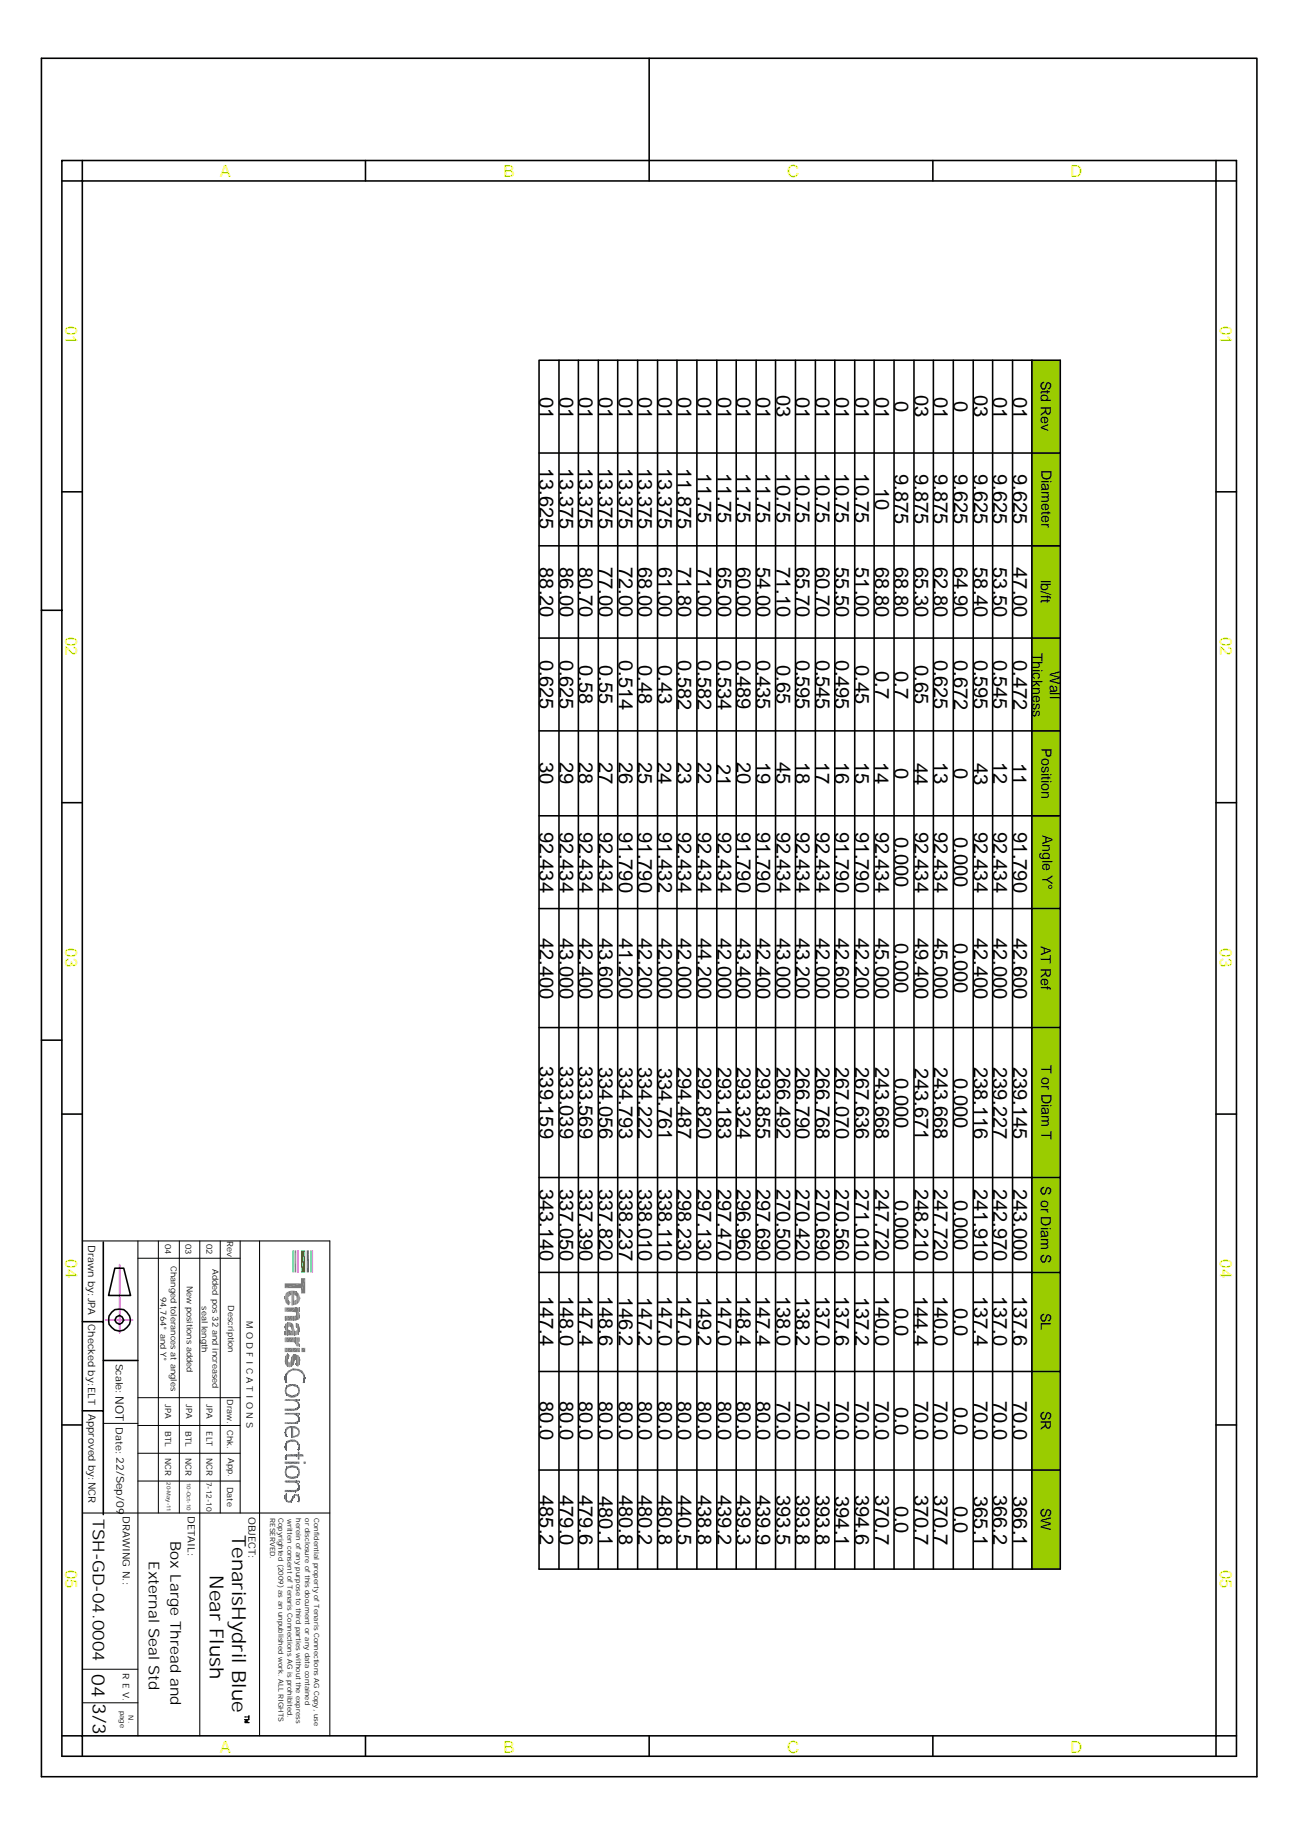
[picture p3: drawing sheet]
<svg xmlns="http://www.w3.org/2000/svg" width="210mm" height="297mm" viewBox="0 0 210 297" stroke-linecap="round" stroke-linejoin="round" font-family="sans-serif">
<defs><g id="words">
<g font-size="3.2">
<text x="87.1" y="64.1" transform="rotate(90 87.1 64.1)">01</text>
<text x="90.3" y="64.1" transform="rotate(90 90.3 64.1)">01</text>
<text x="93.5" y="64.1" transform="rotate(90 93.5 64.1)">01</text>
<text x="96.7" y="64.1" transform="rotate(90 96.7 64.1)">01</text>
<text x="99.9" y="64.1" transform="rotate(90 99.9 64.1)">01</text>
<text x="103" y="64.1" transform="rotate(90 103 64.1)">01</text>
<text x="106.3" y="64.1" transform="rotate(90 106.3 64.1)">01</text>
<text x="109.4" y="64.1" transform="rotate(90 109.4 64.1)">01</text>
<text x="112.6" y="64.1" transform="rotate(90 112.6 64.1)">01</text>
<text x="115.8" y="64.1" transform="rotate(90 115.8 64.1)">01</text>
<text x="119" y="64.1" transform="rotate(90 119 64.1)">01</text>
<text x="122.2" y="64.1" transform="rotate(90 122.2 64.1)">01</text>
<text x="125.4" y="63.9" transform="rotate(90 125.4 63.9)">03</text>
<text x="128.5" y="64.1" transform="rotate(90 128.5 64.1)">01</text>
<text x="131.7" y="64.1" transform="rotate(90 131.7 64.1)">01</text>
<text x="134.9" y="64.1" transform="rotate(90 134.9 64.1)">01</text>
<text x="138.1" y="64.1" transform="rotate(90 138.1 64.1)">01</text>
<text x="141.3" y="64.1" transform="rotate(90 141.3 64.1)">01</text>
<text x="144.4" y="64.8" transform="rotate(90 144.4 64.8)">0</text>
<text x="147.7" y="63.9" transform="rotate(90 147.7 63.9)">03</text>
<text x="150.8" y="64.1" transform="rotate(90 150.8 64.1)">01</text>
<text x="154" y="64.8" transform="rotate(90 154 64.8)">0</text>
<text x="157.2" y="63.9" transform="rotate(90 157.2 63.9)">03</text>
<text x="160.4" y="64.1" transform="rotate(90 160.4 64.1)">01</text>
<text x="163.6" y="64.1" transform="rotate(90 163.6 64.1)">01</text>
<text x="87.1" y="75.6" transform="rotate(90 87.1 75.6)">13.625</text>
<text x="90.3" y="75.6" transform="rotate(90 90.3 75.6)">13.375</text>
<text x="93.5" y="75.6" transform="rotate(90 93.5 75.6)">13.375</text>
<text x="96.7" y="75.6" transform="rotate(90 96.7 75.6)">13.375</text>
<text x="99.9" y="75.6" transform="rotate(90 99.9 75.6)">13.375</text>
<text x="103" y="75.6" transform="rotate(90 103 75.6)">13.375</text>
<text x="106.3" y="75.6" transform="rotate(90 106.3 75.6)">13.375</text>
<text x="109.4" y="75.6" transform="rotate(90 109.4 75.6)">11.875</text>
<text x="112.6" y="76.5" transform="rotate(90 112.6 76.5)">11.75</text>
<text x="115.8" y="76.5" transform="rotate(90 115.8 76.5)">11.75</text>
<text x="119" y="76.5" transform="rotate(90 119 76.5)">11.75</text>
<text x="122.2" y="76.5" transform="rotate(90 122.2 76.5)">11.75</text>
<text x="125.4" y="76.5" transform="rotate(90 125.4 76.5)">10.75</text>
<text x="128.5" y="76.5" transform="rotate(90 128.5 76.5)">10.75</text>
<text x="131.7" y="76.5" transform="rotate(90 131.7 76.5)">10.75</text>
<text x="134.9" y="76.5" transform="rotate(90 134.9 76.5)">10.75</text>
<text x="138.1" y="76.5" transform="rotate(90 138.1 76.5)">10.75</text>
<text x="144.4" y="76.6" transform="rotate(90 144.4 76.6)">9.875</text>
<text x="147.7" y="76.6" transform="rotate(90 147.7 76.6)">9.875</text>
<text x="150.8" y="76.6" transform="rotate(90 150.8 76.6)">9.875</text>
<text x="154" y="76.6" transform="rotate(90 154 76.6)">9.625</text>
<text x="157.2" y="76.6" transform="rotate(90 157.2 76.6)">9.625</text>
<text x="160.4" y="76.6" transform="rotate(90 160.4 76.6)">9.625</text>
<text x="163.6" y="76.6" transform="rotate(90 163.6 76.6)">9.625</text>
<text x="141.3" y="78.8" transform="rotate(90 141.3 78.8)">10</text>
<text x="87.1" y="91.6" transform="rotate(90 87.1 91.6)">88.20</text>
<text x="90.3" y="91.6" transform="rotate(90 90.3 91.6)">86.00</text>
<text x="93.5" y="91.6" transform="rotate(90 93.5 91.6)">80.70</text>
<text x="96.7" y="91.5" transform="rotate(90 96.7 91.5)">77.00</text>
<text x="99.9" y="91.5" transform="rotate(90 99.9 91.5)">72.00</text>
<text x="103" y="91.6" transform="rotate(90 103 91.6)">68.00</text>
<text x="106.3" y="91.6" transform="rotate(90 106.3 91.6)">61.00</text>
<text x="109.4" y="91.5" transform="rotate(90 109.4 91.5)">71.80</text>
<text x="112.6" y="91.5" transform="rotate(90 112.6 91.5)">71.00</text>
<text x="115.8" y="91.6" transform="rotate(90 115.8 91.6)">65.00</text>
<text x="119" y="91.6" transform="rotate(90 119 91.6)">60.00</text>
<text x="122.2" y="91.6" transform="rotate(90 122.2 91.6)">54.00</text>
<text x="125.4" y="91.5" transform="rotate(90 125.4 91.5)">71.10</text>
<text x="128.5" y="91.6" transform="rotate(90 128.5 91.6)">65.70</text>
<text x="131.7" y="91.6" transform="rotate(90 131.7 91.6)">60.70</text>
<text x="134.9" y="91.6" transform="rotate(90 134.9 91.6)">55.50</text>
<text x="138.1" y="91.6" transform="rotate(90 138.1 91.6)">51.00</text>
<text x="141.3" y="91.6" transform="rotate(90 141.3 91.6)">68.80</text>
<text x="144.4" y="91.6" transform="rotate(90 144.4 91.6)">68.80</text>
<text x="147.7" y="91.6" transform="rotate(90 147.7 91.6)">65.30</text>
<text x="150.8" y="91.6" transform="rotate(90 150.8 91.6)">62.80</text>
<text x="154" y="91.6" transform="rotate(90 154 91.6)">64.90</text>
<text x="157.2" y="91.6" transform="rotate(90 157.2 91.6)">58.40</text>
<text x="160.4" y="91.6" transform="rotate(90 160.4 91.6)">53.50</text>
<text x="163.6" y="91.6" transform="rotate(90 163.6 91.6)">47.00</text>
<text x="87.1" y="106.5" transform="rotate(90 87.1 106.5)">0.625</text>
<text x="90.3" y="106.5" transform="rotate(90 90.3 106.5)">0.625</text>
<text x="93.5" y="107.5" transform="rotate(90 93.5 107.5)">0.58</text>
<text x="96.7" y="107.5" transform="rotate(90 96.7 107.5)">0.55</text>
<text x="99.9" y="106.6" transform="rotate(90 99.9 106.6)">0.514</text>
<text x="103" y="107.5" transform="rotate(90 103 107.5)">0.48</text>
<text x="106.3" y="107.5" transform="rotate(90 106.3 107.5)">0.43</text>
<text x="109.4" y="106.6" transform="rotate(90 109.4 106.6)">0.582</text>
<text x="112.6" y="106.6" transform="rotate(90 112.6 106.6)">0.582</text>
<text x="115.8" y="106.6" transform="rotate(90 115.8 106.6)">0.534</text>
<text x="119" y="106.5" transform="rotate(90 119 106.5)">0.489</text>
<text x="122.2" y="106.5" transform="rotate(90 122.2 106.5)">0.435</text>
<text x="125.4" y="107.5" transform="rotate(90 125.4 107.5)">0.65</text>
<text x="128.5" y="106.5" transform="rotate(90 128.5 106.5)">0.595</text>
<text x="131.7" y="106.5" transform="rotate(90 131.7 106.5)">0.545</text>
<text x="134.9" y="106.5" transform="rotate(90 134.9 106.5)">0.495</text>
<text x="138.1" y="107.5" transform="rotate(90 138.1 107.5)">0.45</text>
<text x="147.7" y="107.5" transform="rotate(90 147.7 107.5)">0.65</text>
<text x="150.8" y="106.5" transform="rotate(90 150.8 106.5)">0.625</text>
<text x="154" y="106.6" transform="rotate(90 154 106.6)">0.672</text>
<text x="157.2" y="106.5" transform="rotate(90 157.2 106.5)">0.595</text>
<text x="160.4" y="106.5" transform="rotate(90 160.4 106.5)">0.545</text>
<text x="163.6" y="106.6" transform="rotate(90 163.6 106.6)">0.472</text>
<text x="141.3" y="108.4" transform="rotate(90 141.3 108.4)">0.7</text>
<text x="144.4" y="108.4" transform="rotate(90 144.4 108.4)">0.7</text>
<text x="87.1" y="123.1" transform="rotate(90 87.1 123.1)">30</text>
<text x="90.3" y="123.1" transform="rotate(90 90.3 123.1)">29</text>
<text x="93.5" y="123.1" transform="rotate(90 93.5 123.1)">28</text>
<text x="96.7" y="123.1" transform="rotate(90 96.7 123.1)">27</text>
<text x="99.9" y="123.1" transform="rotate(90 99.9 123.1)">26</text>
<text x="103" y="123.1" transform="rotate(90 103 123.1)">25</text>
<text x="106.2" y="123.1" transform="rotate(90 106.2 123.1)">24</text>
<text x="109.4" y="123.1" transform="rotate(90 109.4 123.1)">23</text>
<text x="112.6" y="123.1" transform="rotate(90 112.6 123.1)">22</text>
<text x="115.7" y="123.4" transform="rotate(90 115.7 123.4)">21</text>
<text x="119" y="123.1" transform="rotate(90 119 123.1)">20</text>
<text x="122.2" y="123" transform="rotate(90 122.2 123)">19</text>
<text x="125.4" y="123.1" transform="rotate(90 125.4 123.1)">45</text>
<text x="128.5" y="123" transform="rotate(90 128.5 123)">18</text>
<text x="131.7" y="123" transform="rotate(90 131.7 123)">17</text>
<text x="134.9" y="123" transform="rotate(90 134.9 123)">16</text>
<text x="138.1" y="123" transform="rotate(90 138.1 123)">15</text>
<text x="141.2" y="123" transform="rotate(90 141.2 123)">14</text>
<text x="144.4" y="124.1" transform="rotate(90 144.4 124.1)">0</text>
<text x="147.6" y="123.2" transform="rotate(90 147.6 123.2)">44</text>
<text x="150.8" y="123" transform="rotate(90 150.8 123)">13</text>
<text x="154" y="124.1" transform="rotate(90 154 124.1)">0</text>
<text x="157.2" y="123.2" transform="rotate(90 157.2 123.2)">43</text>
<text x="160.4" y="123" transform="rotate(90 160.4 123)">12</text>
<text x="163.5" y="123.2" transform="rotate(90 163.5 123.2)">11</text>
<text x="87.1" y="134.3" transform="rotate(90 87.1 134.3)">92.434</text>
<text x="90.3" y="134.3" transform="rotate(90 90.3 134.3)">92.434</text>
<text x="93.5" y="134.3" transform="rotate(90 93.5 134.3)">92.434</text>
<text x="96.7" y="134.3" transform="rotate(90 96.7 134.3)">92.434</text>
<text x="99.9" y="134.3" transform="rotate(90 99.9 134.3)">91.790</text>
<text x="103" y="134.3" transform="rotate(90 103 134.3)">91.790</text>
<text x="106.3" y="134.3" transform="rotate(90 106.3 134.3)">91.432</text>
<text x="109.4" y="134.3" transform="rotate(90 109.4 134.3)">92.434</text>
<text x="112.6" y="134.3" transform="rotate(90 112.6 134.3)">92.434</text>
<text x="115.8" y="134.3" transform="rotate(90 115.8 134.3)">92.434</text>
<text x="119" y="134.3" transform="rotate(90 119 134.3)">91.790</text>
<text x="122.2" y="134.3" transform="rotate(90 122.2 134.3)">91.790</text>
<text x="125.4" y="134.3" transform="rotate(90 125.4 134.3)">92.434</text>
<text x="128.5" y="134.3" transform="rotate(90 128.5 134.3)">92.434</text>
<text x="131.7" y="134.3" transform="rotate(90 131.7 134.3)">92.434</text>
<text x="134.9" y="134.3" transform="rotate(90 134.9 134.3)">91.790</text>
<text x="138.1" y="134.3" transform="rotate(90 138.1 134.3)">91.790</text>
<text x="141.3" y="134.3" transform="rotate(90 141.3 134.3)">92.434</text>
<text x="144.4" y="135.2" transform="rotate(90 144.4 135.2)">0.000</text>
<text x="147.7" y="134.3" transform="rotate(90 147.7 134.3)">92.434</text>
<text x="150.8" y="134.3" transform="rotate(90 150.8 134.3)">92.434</text>
<text x="154" y="135.2" transform="rotate(90 154 135.2)">0.000</text>
<text x="157.2" y="134.3" transform="rotate(90 157.2 134.3)">92.434</text>
<text x="160.4" y="134.3" transform="rotate(90 160.4 134.3)">92.434</text>
<text x="163.6" y="134.3" transform="rotate(90 163.6 134.3)">91.790</text>
<text x="87.1" y="151.5" transform="rotate(90 87.1 151.5)">42.400</text>
<text x="90.3" y="151.5" transform="rotate(90 90.3 151.5)">43.000</text>
<text x="93.5" y="151.5" transform="rotate(90 93.5 151.5)">42.400</text>
<text x="96.7" y="151.5" transform="rotate(90 96.7 151.5)">43.600</text>
<text x="99.9" y="151.5" transform="rotate(90 99.9 151.5)">41.200</text>
<text x="103" y="151.5" transform="rotate(90 103 151.5)">42.200</text>
<text x="106.3" y="151.5" transform="rotate(90 106.3 151.5)">42.000</text>
<text x="109.4" y="151.5" transform="rotate(90 109.4 151.5)">42.000</text>
<text x="112.6" y="151.5" transform="rotate(90 112.6 151.5)">44.200</text>
<text x="115.8" y="151.5" transform="rotate(90 115.8 151.5)">42.000</text>
<text x="119" y="151.5" transform="rotate(90 119 151.5)">43.400</text>
<text x="122.2" y="151.5" transform="rotate(90 122.2 151.5)">42.400</text>
<text x="125.4" y="151.5" transform="rotate(90 125.4 151.5)">43.000</text>
<text x="128.5" y="151.5" transform="rotate(90 128.5 151.5)">43.200</text>
<text x="131.7" y="151.5" transform="rotate(90 131.7 151.5)">42.000</text>
<text x="134.9" y="151.5" transform="rotate(90 134.9 151.5)">42.600</text>
<text x="138.1" y="151.5" transform="rotate(90 138.1 151.5)">42.200</text>
<text x="141.3" y="151.5" transform="rotate(90 141.3 151.5)">45.000</text>
<text x="144.4" y="152.3" transform="rotate(90 144.4 152.3)">0.000</text>
<text x="147.7" y="151.5" transform="rotate(90 147.7 151.5)">49.400</text>
<text x="150.8" y="151.5" transform="rotate(90 150.8 151.5)">45.000</text>
<text x="154" y="152.3" transform="rotate(90 154 152.3)">0.000</text>
<text x="157.2" y="151.5" transform="rotate(90 157.2 151.5)">42.400</text>
<text x="160.4" y="151.5" transform="rotate(90 160.4 151.5)">42.000</text>
<text x="163.6" y="151.5" transform="rotate(90 163.6 151.5)">42.600</text>
<text x="87.1" y="172.2" transform="rotate(90 87.1 172.2)">339.159</text>
<text x="90.3" y="172.2" transform="rotate(90 90.3 172.2)">333.039</text>
<text x="93.5" y="172.2" transform="rotate(90 93.5 172.2)">333.569</text>
<text x="96.7" y="172.3" transform="rotate(90 96.7 172.3)">334.056</text>
<text x="99.9" y="172.3" transform="rotate(90 99.9 172.3)">334.793</text>
<text x="103" y="172.3" transform="rotate(90 103 172.3)">334.222</text>
<text x="106.3" y="172.5" transform="rotate(90 106.3 172.5)">334.761</text>
<text x="109.4" y="172.3" transform="rotate(90 109.4 172.3)">294.487</text>
<text x="112.6" y="172.3" transform="rotate(90 112.6 172.3)">292.820</text>
<text x="115.8" y="172.3" transform="rotate(90 115.8 172.3)">293.183</text>
<text x="119" y="172.3" transform="rotate(90 119 172.3)">293.324</text>
<text x="122.2" y="172.3" transform="rotate(90 122.2 172.3)">293.855</text>
<text x="125.4" y="172.3" transform="rotate(90 125.4 172.3)">266.492</text>
<text x="128.5" y="172.3" transform="rotate(90 128.5 172.3)">266.790</text>
<text x="131.7" y="172.3" transform="rotate(90 131.7 172.3)">266.768</text>
<text x="134.9" y="172.3" transform="rotate(90 134.9 172.3)">267.070</text>
<text x="138.1" y="172.3" transform="rotate(90 138.1 172.3)">267.636</text>
<text x="141.3" y="172.3" transform="rotate(90 141.3 172.3)">243.668</text>
<text x="147.7" y="172.5" transform="rotate(90 147.7 172.5)">243.671</text>
<text x="150.8" y="172.3" transform="rotate(90 150.8 172.3)">243.668</text>
<text x="157.2" y="172.3" transform="rotate(90 157.2 172.3)">238.116</text>
<text x="160.4" y="172.3" transform="rotate(90 160.4 172.3)">239.227</text>
<text x="163.6" y="172.3" transform="rotate(90 163.6 172.3)">239.145</text>
<text x="144.4" y="174.1" transform="rotate(90 144.4 174.1)">0.000</text>
<text x="154" y="174.1" transform="rotate(90 154 174.1)">0.000</text>
<text x="87.1" y="192" transform="rotate(90 87.1 192)">343.140</text>
<text x="90.3" y="192" transform="rotate(90 90.3 192)">337.050</text>
<text x="93.5" y="192" transform="rotate(90 93.5 192)">337.390</text>
<text x="96.7" y="192" transform="rotate(90 96.7 192)">337.820</text>
<text x="99.9" y="192" transform="rotate(90 99.9 192)">338.237</text>
<text x="103" y="192" transform="rotate(90 103 192)">338.010</text>
<text x="106.3" y="192" transform="rotate(90 106.3 192)">338.110</text>
<text x="109.4" y="192" transform="rotate(90 109.4 192)">298.230</text>
<text x="112.6" y="192" transform="rotate(90 112.6 192)">297.130</text>
<text x="115.8" y="192" transform="rotate(90 115.8 192)">297.470</text>
<text x="119" y="192" transform="rotate(90 119 192)">296.960</text>
<text x="122.2" y="192" transform="rotate(90 122.2 192)">297.690</text>
<text x="125.4" y="192" transform="rotate(90 125.4 192)">270.500</text>
<text x="128.5" y="192" transform="rotate(90 128.5 192)">270.420</text>
<text x="131.7" y="192" transform="rotate(90 131.7 192)">270.690</text>
<text x="134.9" y="192" transform="rotate(90 134.9 192)">270.560</text>
<text x="138.1" y="192" transform="rotate(90 138.1 192)">271.010</text>
<text x="141.3" y="192" transform="rotate(90 141.3 192)">247.720</text>
<text x="144.4" y="193.8" transform="rotate(90 144.4 193.8)">0.000</text>
<text x="147.7" y="192" transform="rotate(90 147.7 192)">248.210</text>
<text x="150.8" y="192" transform="rotate(90 150.8 192)">247.720</text>
<text x="154" y="193.8" transform="rotate(90 154 193.8)">0.000</text>
<text x="157.2" y="192" transform="rotate(90 157.2 192)">241.910</text>
<text x="160.4" y="192" transform="rotate(90 160.4 192)">242.970</text>
<text x="163.6" y="192" transform="rotate(90 163.6 192)">243.000</text>
<text x="87.1" y="209.3" transform="rotate(90 87.1 209.3)">147.4</text>
<text x="90.3" y="209.3" transform="rotate(90 90.3 209.3)">148.0</text>
<text x="93.5" y="209.3" transform="rotate(90 93.5 209.3)">147.4</text>
<text x="96.7" y="209.3" transform="rotate(90 96.7 209.3)">148.6</text>
<text x="99.9" y="209.4" transform="rotate(90 99.9 209.4)">146.2</text>
<text x="103" y="209.4" transform="rotate(90 103 209.4)">147.2</text>
<text x="106.3" y="209.3" transform="rotate(90 106.3 209.3)">147.0</text>
<text x="109.4" y="209.3" transform="rotate(90 109.4 209.3)">147.0</text>
<text x="112.6" y="209.4" transform="rotate(90 112.6 209.4)">149.2</text>
<text x="115.8" y="209.3" transform="rotate(90 115.8 209.3)">147.0</text>
<text x="119" y="209.3" transform="rotate(90 119 209.3)">148.4</text>
<text x="122.1" y="209.3" transform="rotate(90 122.1 209.3)">147.4</text>
<text x="125.4" y="209.3" transform="rotate(90 125.4 209.3)">138.0</text>
<text x="128.5" y="209.4" transform="rotate(90 128.5 209.4)">138.2</text>
<text x="131.7" y="209.3" transform="rotate(90 131.7 209.3)">137.0</text>
<text x="134.9" y="209.3" transform="rotate(90 134.9 209.3)">137.6</text>
<text x="138.1" y="209.4" transform="rotate(90 138.1 209.4)">137.2</text>
<text x="141.3" y="209.3" transform="rotate(90 141.3 209.3)">140.0</text>
<text x="147.6" y="209.3" transform="rotate(90 147.6 209.3)">144.4</text>
<text x="150.8" y="209.3" transform="rotate(90 150.8 209.3)">140.0</text>
<text x="157.2" y="209.3" transform="rotate(90 157.2 209.3)">137.4</text>
<text x="160.4" y="209.3" transform="rotate(90 160.4 209.3)">137.0</text>
<text x="163.6" y="209.3" transform="rotate(90 163.6 209.3)">137.6</text>
<text x="144.4" y="211.3" transform="rotate(90 144.4 211.3)">0.0</text>
<text x="154" y="211.3" transform="rotate(90 154 211.3)">0.0</text>
<text x="87.1" y="226.3" transform="rotate(90 87.1 226.3)">80.0</text>
<text x="90.3" y="226.3" transform="rotate(90 90.3 226.3)">80.0</text>
<text x="93.5" y="226.3" transform="rotate(90 93.5 226.3)">80.0</text>
<text x="96.7" y="226.3" transform="rotate(90 96.7 226.3)">80.0</text>
<text x="99.9" y="226.3" transform="rotate(90 99.9 226.3)">80.0</text>
<text x="103" y="226.3" transform="rotate(90 103 226.3)">80.0</text>
<text x="106.3" y="226.3" transform="rotate(90 106.3 226.3)">80.0</text>
<text x="109.4" y="226.3" transform="rotate(90 109.4 226.3)">80.0</text>
<text x="112.6" y="226.3" transform="rotate(90 112.6 226.3)">80.0</text>
<text x="115.8" y="226.3" transform="rotate(90 115.8 226.3)">80.0</text>
<text x="119" y="226.3" transform="rotate(90 119 226.3)">80.0</text>
<text x="122.2" y="226.3" transform="rotate(90 122.2 226.3)">80.0</text>
<text x="125.4" y="226.3" transform="rotate(90 125.4 226.3)">70.0</text>
<text x="128.5" y="226.3" transform="rotate(90 128.5 226.3)">70.0</text>
<text x="131.7" y="226.3" transform="rotate(90 131.7 226.3)">70.0</text>
<text x="134.9" y="226.3" transform="rotate(90 134.9 226.3)">70.0</text>
<text x="138.1" y="226.3" transform="rotate(90 138.1 226.3)">70.0</text>
<text x="141.3" y="226.3" transform="rotate(90 141.3 226.3)">70.0</text>
<text x="144.4" y="227.3" transform="rotate(90 144.4 227.3)">0.0</text>
<text x="147.7" y="226.3" transform="rotate(90 147.7 226.3)">70.0</text>
<text x="150.8" y="226.3" transform="rotate(90 150.8 226.3)">70.0</text>
<text x="154" y="227.3" transform="rotate(90 154 227.3)">0.0</text>
<text x="157.2" y="226.3" transform="rotate(90 157.2 226.3)">70.0</text>
<text x="160.4" y="226.3" transform="rotate(90 160.4 226.3)">70.0</text>
<text x="163.6" y="226.3" transform="rotate(90 163.6 226.3)">70.0</text>
<text x="87.1" y="241.5" transform="rotate(90 87.1 241.5)">485.2</text>
<text x="90.3" y="241.5" transform="rotate(90 90.3 241.5)">479.0</text>
<text x="93.5" y="241.4" transform="rotate(90 93.5 241.4)">479.6</text>
<text x="96.7" y="241.7" transform="rotate(90 96.7 241.7)">480.1</text>
<text x="99.9" y="241.4" transform="rotate(90 99.9 241.4)">480.8</text>
<text x="103" y="241.5" transform="rotate(90 103 241.5)">480.2</text>
<text x="106.3" y="241.4" transform="rotate(90 106.3 241.4)">480.8</text>
<text x="109.4" y="241.4" transform="rotate(90 109.4 241.4)">440.5</text>
<text x="112.6" y="241.4" transform="rotate(90 112.6 241.4)">438.8</text>
<text x="115.8" y="241.5" transform="rotate(90 115.8 241.5)">439.2</text>
<text x="119" y="241.4" transform="rotate(90 119 241.4)">439.3</text>
<text x="122.2" y="241.4" transform="rotate(90 122.2 241.4)">439.9</text>
<text x="125.4" y="241.4" transform="rotate(90 125.4 241.4)">393.5</text>
<text x="128.5" y="241.4" transform="rotate(90 128.5 241.4)">393.8</text>
<text x="131.7" y="241.4" transform="rotate(90 131.7 241.4)">393.8</text>
<text x="134.9" y="241.7" transform="rotate(90 134.9 241.7)">394.1</text>
<text x="138.1" y="241.4" transform="rotate(90 138.1 241.4)">394.6</text>
<text x="141.3" y="241.4" transform="rotate(90 141.3 241.4)">370.7</text>
<text x="144.4" y="243.2" transform="rotate(90 144.4 243.2)">0.0</text>
<text x="147.7" y="241.4" transform="rotate(90 147.7 241.4)">370.7</text>
<text x="150.8" y="241.4" transform="rotate(90 150.8 241.4)">370.7</text>
<text x="154" y="243.2" transform="rotate(90 154 243.2)">0.0</text>
<text x="157.2" y="241.7" transform="rotate(90 157.2 241.7)">365.1</text>
<text x="160.4" y="241.4" transform="rotate(90 160.4 241.4)">366.2</text>
<text x="163.6" y="241.7" transform="rotate(90 163.6 241.7)">366.1</text>
</g>
<g font-size="3.1">
<text x="37.5" y="247.9" transform="rotate(90 37.5 247.9)">TenarisHydril Blue</text>
<text x="33.9" y="254.4" transform="rotate(90 33.9 254.4)">Near Flush</text>
</g>
<g font-size="3">
<text x="14.8" y="270.4" transform="rotate(90 14.8 270.4)">04</text>
<text x="15" y="275.1" transform="rotate(90 15 275.1)">3/3</text>
</g>
<g font-size="2.7" fill="#ff0">
<text x="35.5" y="28.5">A</text>
<text x="81.3" y="28.5">B</text>
<text x="127.1" y="28.5">C</text>
<text x="172.8" y="28.5">D</text>
<text x="10.6" y="52.7" transform="rotate(90 10.6 52.7)">01</text>
<text x="197" y="52.7" transform="rotate(90 197 52.7)">01</text>
<text x="10.6" y="102.9" transform="rotate(90 10.6 102.9)">02</text>
<text x="197" y="102.9" transform="rotate(90 197 102.9)">02</text>
<text x="10.6" y="153.2" transform="rotate(90 10.6 153.2)">03</text>
<text x="197" y="153.2" transform="rotate(90 197 153.2)">03</text>
<text x="10.6" y="203.4" transform="rotate(90 10.6 203.4)">04</text>
<text x="197" y="203.4" transform="rotate(90 197 203.4)">04</text>
<text x="10.6" y="253.6" transform="rotate(90 10.6 253.6)">05</text>
<text x="197" y="253.6" transform="rotate(90 197 253.6)">05</text>
<text x="35.5" y="283.1">A</text>
<text x="81.3" y="283.1">B</text>
<text x="127.1" y="283.1">C</text>
<text x="172.8" y="283.1">D</text>
</g>
<text font-size="2.7" x="15" y="245.3" transform="rotate(90 15 245.3)">TSH-GD-04.0004</text>
<g font-size="2.4">
<text x="27.5" y="248.9" transform="rotate(90 27.5 248.9)">Box Large Thread and</text>
<text x="24" y="252.2" transform="rotate(90 24 252.2)">External Seal Std</text>
</g>
<g font-size="2.3">
<text x="168.1" y="61.5" transform="rotate(90 168.1 61.5)">Std Rev</text>
<text x="168.1" y="75.9" transform="rotate(90 168.1 75.9)">Diameter</text>
<text x="168.1" y="93.7" transform="rotate(90 168.1 93.7)">lb/ft</text>
<text x="166.7" y="105.4" transform="rotate(90 166.7 105.4)">Thickness</text>
<text x="169.5" y="108.4" transform="rotate(90 169.5 108.4)">Wall</text>
<text x="168.1" y="120.8" transform="rotate(90 168.1 120.8)">Position</text>
<text x="168.3" y="134.8" transform="rotate(90 168.3 134.8)">Angle Y°</text>
<text x="168.1" y="152.8" transform="rotate(90 168.1 152.8)">AT Ref</text>
<text x="168.1" y="172" transform="rotate(90 168.1 172)">T or Diam T</text>
<text x="168.1" y="191.6" transform="rotate(90 168.1 191.6)">S or Diam S</text>
<text x="168.1" y="212" transform="rotate(90 168.1 212)">SL</text>
<text x="168.1" y="227.9" transform="rotate(90 168.1 227.9)">SR</text>
<text x="168.1" y="243.5" transform="rotate(90 168.1 243.5)">SW</text>
</g>
<text font-size="1.9" x="18.6" y="225.5" transform="rotate(90 18.6 225.5)">NOT</text>
<g font-size="1.6">
<text x="14.2" y="201.1" transform="rotate(90 14.2 201.1)">Drawn by:JPA</text>
<text x="14.2" y="213.9" transform="rotate(90 14.2 213.9)">Checked by:ELT</text>
<text x="18.7" y="220.2" transform="rotate(90 18.7 220.2)">Scale:</text>
<text x="14.3" y="228.4" transform="rotate(90 14.3 228.4)">Approved by:NCR</text>
<text x="18.7" y="230.5" transform="rotate(90 18.7 230.5)">Date: 22/Sep/09</text>
<text x="19.8" y="244.9" transform="rotate(90 19.8 244.9)">DRAWING N.:</text>
<text x="30.3" y="244.9" transform="rotate(90 30.3 244.9)">DETAIL:</text>
<text x="40.1" y="245" transform="rotate(90 40.1 245)">OBJECT:</text>
</g>
<g font-size="1.5">
<text x="39.8" y="213.4" transform="rotate(90 39.8 213.4)">M O D F I C A T I O N S</text>
<text x="19.8" y="270.3" transform="rotate(90 19.8 270.3)">R E V.</text>
</g>
<g font-size="1.4">
<text x="26.7" y="200.9" transform="rotate(90 26.7 200.9)">04</text>
<text x="30" y="200.9" transform="rotate(90 30 200.9)">03</text>
<text x="33.4" y="200.9" transform="rotate(90 33.4 200.9)">02</text>
<text x="36.7" y="200.5" transform="rotate(90 36.7 200.5)">Rev</text>
<text x="25.9" y="209.4" transform="rotate(90 25.9 209.4)">94,764° and Y°</text>
<text x="27.6" y="204.5" transform="rotate(90 27.6 204.5)">Changed tolerances at angles</text>
<text x="30.1" y="207.6" transform="rotate(90 30.1 207.6)">New positions added</text>
<text x="34.3" y="205" transform="rotate(90 34.3 205)">Added pos 32 and increased</text>
<text x="32.6" y="211" transform="rotate(90 32.6 211)">seal length</text>
<text x="36.8" y="210.8" transform="rotate(90 36.8 210.8)">Description</text>
<text x="26.7" y="226.8" transform="rotate(90 26.7 226.8)">JPA</text>
<text x="30.1" y="226.8" transform="rotate(90 30.1 226.8)">JPA</text>
<text x="33.4" y="226.8" transform="rotate(90 33.4 226.8)">JPA</text>
<text x="36.7" y="226" transform="rotate(90 36.7 226)">Draw.</text>
<text x="26.7" y="231.2" transform="rotate(90 26.7 231.2)">BTL</text>
<text x="30" y="231.2" transform="rotate(90 30 231.2)">BTL</text>
<text x="33.4" y="231.2" transform="rotate(90 33.4 231.2)">ELT</text>
<text x="36.7" y="231" transform="rotate(90 36.7 231)">Chk.</text>
<text x="26.7" y="235.5" transform="rotate(90 26.7 235.5)">NCR</text>
<text x="30" y="235.5" transform="rotate(90 30 235.5)">NCR</text>
<text x="33.4" y="235.5" transform="rotate(90 33.4 235.5)">NCR</text>
<text x="36.8" y="235.5" transform="rotate(90 36.8 235.5)">App.</text>
<text x="36.7" y="240.1" transform="rotate(90 36.7 240.1)">Date</text>
</g>
<text font-size="1.2" x="33.4" y="239.3" transform="rotate(90 33.4 239.3)">7-12-10</text>
<g font-size="1.1">
<text x="43.6" y="245.2" transform="rotate(90 43.6 245.2)">RESERVED.</text>
<text x="45" y="245.2" transform="rotate(90 45 245.2)">Copyrighted (2009) as an unpublished work. ALL RIGHTS</text>
<text x="46.4" y="245.3" transform="rotate(90 46.4 245.3)">written consent of Tenaris Connections AG is prohibited.</text>
<text x="47.8" y="245.2" transform="rotate(90 47.8 245.2)">herein of any purpose to third parties without the express</text>
<text x="49.3" y="245.2" transform="rotate(90 49.3 245.2)">or disclosure of this document or any data contained</text>
<text x="50.7" y="245.2" transform="rotate(90 50.7 245.2)">Confidential property of Tenaris Connections AG Copy, use</text>
<text x="19.4" y="276.3" transform="rotate(90 19.4 276.3)">page</text>
<text x="20.7" y="277" transform="rotate(90 20.7 277)">N.</text>
</g>
<g font-size=".9">
<text x="26.9" y="239.4" transform="rotate(90 26.9 239.4)">20-May-11</text>
<text x="30.1" y="239.5" transform="rotate(90 30.1 239.5)">10-Oct-10</text>
</g>
</g></defs>
<g fill="none" stroke="#000" stroke-width=".25">
<path d="M6.7 9.4h196.2v277.5h-196.2zM104.8 9.4v19.8M10 25.9h189.6v257.7h-189.6zM13.3 25.9v3.3h-3.3M13.3 29.2h183v251.1h-183zM59 25.9v3.3M150.6 25.9v3.3M196.3 25.9v3.3h3.3M87 58.2h79.6v195.2h-79.6zM90.3 58.2v195.2M93.4 58.2v195.2M96.6 58.2v195.2"/>
<path d="M99.7 58.2v195.2M103 58.2v195.2M106.2 58.2v195.2M109.3 58.2v195.2M112.5 58.2v195.2M115.7 58.2v195.2M118.9 58.2v195.2M122.1 58.2v195.2M125.2 58.2v195.2M128.4 58.2v195.2M131.7 58.2v195.2M134.8 58.2v195.2"/>
<path d="M138 58.2v195.2M141.1 58.2v195.2M144.4 58.2v195.2M147.6 58.2v195.2M150.7 58.2v195.2M153.9 58.2v195.2M157.1 58.2v195.2M160.3 58.2v195.2M163.5 58.2v195.2M10 79.4h3.3M87 73.2h79.6M196.3 79.4h3.3"/>
<path d="M6.7 98.6h3.3M87 88.2h79.6M87 103.1h79.6M87 118h79.6M10 129.6h3.3M87 131.8h79.6M196.3 129.6h3.3M87 146.7h79.6M6.7 168h3.3M10 179.9h3.3M87 166h79.6M196.3 179.9h3.3"/>
<path d="M87 190.2h79.6M87 205.5h79.6M10 230.1h3.3M87 221.5h79.6M87 237.4h79.6M196.3 230.1h3.3M10 280.3h3.3v3.3M59 280.3v3.3M104.8 280.3v3.3M150.6 280.3v3.3M199.6 280.3h-3.3v3.3"/>
</g>
<g fill="#9acc00">
<path d="M166.6 58.2h4.6v15z"/>
<path d="M166.6 58.2l4.6 15h-4.6z"/>
<path d="M166.6 73.2h4.6v15z"/>
<path d="M166.6 73.2l4.6 15h-4.6z"/>
<path d="M166.6 88.2h4.6v14.9z"/>
<path d="M166.6 88.2l4.6 14.9h-4.6z"/>
<path d="M166.6 103.1h4.6v14.9z"/>
<path d="M166.6 103.1l4.6 14.9h-4.6z"/>
<path d="M166.6 118h4.6v13.8z"/>
<path d="M166.6 118l4.6 13.8h-4.6z"/>
<path d="M166.6 131.8h4.6v14.9z"/>
<path d="M166.6 131.8l4.6 14.9h-4.6z"/>
<path d="M166.6 146.7h4.6v19.3z"/>
<path d="M166.6 146.7l4.6 19.3h-4.6z"/>
<path d="M166.6 166h4.6v24.2z"/>
<path d="M166.6 166l4.6 24.2h-4.6z"/>
<path d="M166.6 190.2h4.6v15.3z"/>
<path d="M166.6 190.2l4.6 15.3h-4.6z"/>
<path d="M166.6 205.5h4.6v16z"/>
<path d="M166.6 205.5l4.6 16h-4.6z"/>
<path d="M166.6 221.5h4.6v15.9z"/>
<path d="M166.6 221.5l4.6 15.9h-4.6z"/>
<path d="M166.6 237.4h4.6v16z"/>
<path d="M166.6 237.4l4.6 16h-4.6z"/>
</g>
<path d="M166.6 58.2h4.6v195.2h-4.6zM166.6 73.2h4.6M166.6 88.2h4.6M166.6 103.1h4.6M166.6 118h4.6M166.6 131.8h4.6M166.6 146.7h4.6M166.6 166h4.6M166.6 190.2h4.6M166.6 205.5h4.6M166.6 221.5h4.6M166.6 237.4h4.6" fill="none" stroke="#000" stroke-width=".25"/>
<g fill="#0037dd">
<path d="M48.9 234.9l.1 .3h-.1z"/>
<path d="M48.3 234.9h.6l-.6 .3z"/>
<path d="M48.3 235.2l.6-.3v.3z"/>
<path d="M48.1 234.5h.2l-.2 1.2z"/>
<path d="M48.3 234.5v1.2h-.2z"/>
<path d="M47.9 234.9h.2l-.2 .3z"/>
<path d="M48.1 234.9v.3h-.2z"/>
<path d="M47.9 234.9v.3z"/>
<path d="M47.4 234.9h.5l-.5 .3z"/>
<path d="M47.4 235.2l.5-.3v.3z"/>
<path d="M47.3 234.9h.1l-.1 .3z"/>
<path d="M47.4 234.9v.3h-.1z"/>
<path d="M47 234.9h.3l-.3 .3z"/>
<path d="M47 235.2l.3-.3v.3z"/>
<path d="M46.8 234.9h.2l-.2 .3z"/>
<path d="M47 234.9v.3h-.2z"/>
<path d="M46.7 234.9h.1l-.1 .3z"/>
<path d="M46.8 234.9v.3h-.1z"/>
<path d="M46.6 234.9h.1l-.1 .3z"/>
<path d="M46.7 234.9v.3h-.1z"/>
<path d="M46.3 235l.3-.1-.3 .3z"/>
<path d="M46.6 234.9v.3h-.3z"/>
<path d="M46.2 235.5v.2z"/>
<path d="M46.2 235h.1l-.1 .4z"/>
<path d="M46.3 235l-.1 .4z"/>
<path d="M46.2 235v.5z"/>
<path d="M46.2 235v.7z"/>
<path d="M46.2 235l-.1 .8v-.7z"/>
<path d="M46.2 235v.7l-.1 .1z"/>
<path d="M46.1 235.1v.7l-.1-.4z"/>
<path d="M46.1 235.1v.7z"/>
</g>
<path d="M13.3 200.4h40v79.9M22.3 200.4v79.9M38.8 200.4v44M41.9 200.4v79.9" fill="none" stroke="#000" stroke-width=".17"/>
<path d="M22.3 203.2h16.5M25.6 200.4v44M29 200.4v44M32.3 200.4v44M35.6 200.4v44M22.3 230.2h16.5M22.3 225.7h16.5" fill="none" stroke="#000" stroke-width=".16"/>
<g fill="#767676">
<path d="M48.4 212.2v.7z"/>
<path d="M48.4 211.2v.7z"/>
<path d="M48.3 212.1l.1 .1-.1 .8z"/>
<path d="M48.4 212.2l-.1 .8z"/>
<path d="M48.3 211.2h.1l-.1 .7z"/>
<path d="M48.4 211.2v.7h-.1z"/>
<path d="M48.3 211.9v.2v1z"/>
<path d="M48.3 212.1v1z"/>
<path d="M48.3 211.2v.7z"/>
<path d="M48.2 211.9h.1l-.1 1.2z"/>
<path d="M48.3 211.9v1.2h-.1z"/>
<path d="M48.2 211.2h.1l-.1 .7z"/>
<path d="M48.3 211.2v.7h-.1z"/>
</g>
<path d="M48 211.2v2" fill="none" stroke="#767676" stroke-width=".25"/>
<g fill="#767676">
<path d="M47.9 212.3v.9z"/>
<path d="M47.9 211.2v1.1z"/>
<path d="M47.9 212.3l-.1 1z"/>
<path d="M47.8 211.2h.1l-.1 .7z"/>
<path d="M47.9 211.2v1.1l-.1-.4z"/>
<path d="M47.8 211.2v.7z"/>
<path d="M47.6 212.5l.2-.1-.2 .9z"/>
<path d="M47.8 212.4v.9h-.2z"/>
<path d="M47.4 212.5h.2l-.2 .8z"/>
<path d="M47.6 212.5v.8h-.2z"/>
<path d="M47.4 212.5v.8z"/>
<path d="M47.2 212.5h.2l-.2 .8z"/>
<path d="M47.4 212.5v.8h-.2z"/>
<path d="M47 211.2h.8l-.8 .7z"/>
<path d="M47 211.9l.8-.7v.7z"/>
<path d="M46.8 212.5h.4l-.4 .8z"/>
<path d="M47.2 212.5v.8h-.4z"/>
<path d="M46.4 212.5h.4l-.4 .8z"/>
<path d="M46.8 212.5v.8h-.4z"/>
<path d="M46.3 212.5h.1l-.1 .8z"/>
<path d="M46.4 212.5v.8h-.1z"/>
<path d="M46.2 211.2h.8l-.8 .7z"/>
<path d="M46.2 211.9l.8-.7v.7z"/>
<path d="M46.1 211.2h.1l-.1 .7z"/>
<path d="M46.2 211.2v.7h-.1z"/>
<path d="M46.1 211.2v.7z"/>
<path d="M46.1 212.5h.2l-.2 .8z"/>
<path d="M46.3 212.5v.8h-.2z"/>
<path d="M46.1 212.5v.8z"/>
<path d="M46 212.6l.1-.1-.1 .7z"/>
<path d="M46.1 212.5v.8l-.1-.1z"/>
<path d="M46 211.2h.1l-.1 .7z"/>
<path d="M46.1 211.2v.7h-.1z"/>
</g>
<g fill="#00b85c">
<path d="M48.6 201.9h.7l-.7 3.6z"/>
<path d="M49.3 201.9v3.6h-.7z"/>
</g>
<g fill="#767676">
<path d="M48.6 206.4h.7l-.7 2.5z"/>
<path d="M49.3 206.4v2.5h-.7z"/>
<path d="M46 207.3h2.6l-2.6 .7z"/>
<path d="M46 208l2.6-.7v.7z"/>
</g>
<path d="M48.1 201.9v3.6" fill="none" stroke="#dd00a5" stroke-width=".34"/>
<path d="M47.3 201.9v3.6" fill="none" stroke="#00b85c" stroke-width=".17"/>
<path d="M47.7 201.9v3.6" fill="none" stroke="#0037dd" stroke-width=".17"/>
<g fill="#767676">
<path d="M48.3 209.3l.2 .3-.2 .6z"/>
<path d="M48.3 209v.3v1z"/>
<path d="M48.3 209.3v1z"/>
<path d="M48.2 208.9l.1 .1-.1 1.4z"/>
<path d="M48.3 209l-.1 1.4z"/>
</g>
<path d="M48 208.6v2.1" fill="none" stroke="#767676" stroke-width=".25"/>
<g fill="#767676">
<path d="M48.2 208.9v1.5l-.3 .3z"/>
<path d="M47.8 208.6h.1l-.1 .8z"/>
<path d="M47.9 208.6v1.2l-.1-.4z"/>
<path d="M47.9 209.8l-.1 .9z"/>
<path d="M47.9 209.8v.9h-.1z"/>
<path d="M47.8 208.5v.8z"/>
<path d="M47.8 208.6v.8z"/>
<path d="M47.6 210.1l.2-.2-.2 .8z"/>
<path d="M47.8 209.9v.8h-.2z"/>
<path d="M47.5 210.1h.1l-.1 .6z"/>
<path d="M47.6 210.1v.6h-.1z"/>
<path d="M47.5 208.5h.3l-.3 .6z"/>
<path d="M47.8 208.5v.8l-.3-.2z"/>
</g>
<path d="M47.4 208.5v2.3" fill="none" stroke="#767676" stroke-width=".25"/>
<path d="M47.1 208.5v2.3M47.2 208.5v2.3" fill="none" stroke="#767676" stroke-width=".16"/>
<g fill="#767676">
<path d="M47 208.5h.1l-.1 .6z"/>
<path d="M47.1 208.5v.6h-.1z"/>
<path d="M46.7 210.2l.2 .1-.2 .4z"/>
<path d="M46.7 208.5h.3l-.3 .9z"/>
<path d="M47 208.5v.6l-.3 .3z"/>
<path d="M46.7 210.1v.1v.6z"/>
<path d="M46.7 210.2v.6z"/>
<path d="M46.6 210l.1 .1-.1 .6z"/>
<path d="M46.7 210.1v.7l-.1-.1z"/>
<path d="M46.6 209.6v1.1z"/>
<path d="M46.6 210v.7z"/>
<path d="M46.5 209.5l.1 .1-.1 1.1z"/>
<path d="M46.6 209.6v1.1h-.1z"/>
<path d="M46.5 208.6l.2-.1-.2 1z"/>
<path d="M46.7 208.5v.9l-.2 .1z"/>
<path d="M46.3 208.7l.2-.1-.2 2z"/>
</g>
<path d="M46.4 208.6v2.1" fill="none" stroke="#767676" stroke-width=".17"/>
<g fill="#767676">
<path d="M46.1 208.9l.2-.2-.2 1.7z"/>
<path d="M46.3 208.7v1.9l-.2-.2z"/>
<path d="M46.1 208.9v1.3z"/>
<path d="M46.1 208.9v1.5v-.2z"/>
<path d="M46 209.4v.5z"/>
<path d="M46.1 209.2l-.1 .7z"/>
<path d="M46.1 209.2v1l-.1-.3z"/>
</g>
<path d="M50.2 201.9v3.6" fill="none" stroke="#00b85c" stroke-width=".17"/>
<path d="M50.5 201.9v3.6" fill="none" stroke="#dd00a5" stroke-width=".17"/>
<path d="M49.7 201.9v3.6" fill="none" stroke="#0037dd" stroke-width=".34"/>
<g fill="#0037dd">
<path d="M48.3 224.1l.1 .5-.1 .5z"/>
<path d="M48.2 224l.1 .1-.1 1.2z"/>
<path d="M48.3 224.1v1l-.1 .2z"/>
<path d="M48.2 224.6l-.1 .8z"/>
<path d="M48.1 223.8l.1 .2-.1 .3z"/>
<path d="M48.2 224v.6l-.1-.3z"/>
<path d="M48.1 225v.4z"/>
<path d="M48.1 223.8v.4z"/>
<path d="M48.1 223.8v.5z"/>
<path d="M47.9 225.1l.2-.1-.2 .5z"/>
<path d="M48.1 225v.4l-.2 .1z"/>
<path d="M47.9 223.7l.2 .1-.2 .2z"/>
<path d="M48.1 223.8v.4l-.2-.2z"/>
<path d="M47.7 225.2l.2-.1-.2 .6z"/>
<path d="M47.9 225.1v.4l-.2 .2z"/>
<path d="M47.7 223.5l.2 .2-.2 .3z"/>
<path d="M47.7 224l.2-.3v.3z"/>
<path d="M47.2 225.4l.5-.2-.5 .5z"/>
<path d="M47.7 225.2v.5h-.5z"/>
<path d="M47.2 223.5h.5l-.5 .3z"/>
<path d="M47.2 223.8l.5-.3v.5z"/>
<path d="M46.7 225.2l.5 .2-.5 .3z"/>
<path d="M46.7 225.7l.5-.3v.3z"/>
<path d="M46.7 223.5h.5l-.5 .5z"/>
<path d="M47.2 223.5v.3l-.5 .2z"/>
<path d="M46.5 225.1l.2 .1-.2 .3z"/>
<path d="M46.7 225.2v.5l-.2-.2z"/>
<path d="M46.5 223.7l.2-.2-.2 .5z"/>
<path d="M46.7 223.5v.5h-.2z"/>
<path d="M46.3 225l.2 .1-.2 .3z"/>
<path d="M46.5 225.1v.4l-.2-.1z"/>
<path d="M46.3 223.8l.2-.1-.2 .5z"/>
<path d="M46.5 223.7v.3l-.2 .2z"/>
<path d="M46.3 225v.4z"/>
<path d="M46.3 223.8v.5z"/>
<path d="M46.2 224.6l.1 .4-.1 .3z"/>
<path d="M46.3 225v.4l-.1-.1z"/>
<path d="M46.3 223.8l-.1 .8z"/>
<path d="M46.1 224.1v1l-.1-.5z"/>
<path d="M46.2 224l-.1 1.1v-1z"/>
<path d="M46.2 224v1.3l-.1-.2z"/>
<path d="M49.3 222.5v.2z"/>
<path d="M49.2 222.1l.1 .4-.1 .7z"/>
<path d="M49.3 222.5l-.1 .7z"/>
<path d="M49.2 222.1v1.1z"/>
<path d="M49.2 222v1.4z"/>
<path d="M49.2 222.1v1.3z"/>
<path d="M49.1 221.8l.1 .2-.1 1.4z"/>
<path d="M49.2 222v1.4h-.1z"/>
<path d="M49 221.8h.1l-.1 1.6z"/>
<path d="M49.1 221.8v1.6h-.1z"/>
<path d="M49 222.7v.7z"/>
<path d="M48.9 223.2v.2z"/>
<path d="M49 222.9l-.1 .5z"/>
<path d="M49 222.9v.5h-.1z"/>
<path d="M48.9 221.6l.1 .2-.1 .3z"/>
<path d="M49 221.8v.9l-.1-.6z"/>
<path d="M48.9 221.4v.2v.3z"/>
<path d="M48.9 221.6v.5v-.2z"/>
<path d="M48.5 221.2l.4 .2-.4 .2z"/>
<path d="M48.5 221.6l.4-.2v.5z"/>
<path d="M48.2 221.1l.3 .1-.3 .2z"/>
<path d="M48.2 221.4l.3-.2v.4z"/>
<path d="M47.9 221.1h.3l-.3 .2z"/>
<path d="M48.2 221.1v.3l-.3-.1z"/>
<path d="M47.2 221l.7 .1-.7 .2z"/>
<path d="M47.2 221.3l.7-.2v.2z"/>
<path d="M47.2 221.1v-.1v.3z"/>
<path d="M47.2 221v.3z"/>
<path d="M46.7 221.3l.5-.2-.5 .6z"/>
<path d="M47.2 221.1v.2l-.5 .4z"/>
<path d="M46.6 221.3h.1l-.1 .5z"/>
<path d="M46.7 221.3l-.1 .5z"/>
<path d="M46.3 223.2l.1 .2z"/>
<path d="M46.6 221.3l-.3 .9v-.5z"/>
<path d="M46.6 221.3v.5l-.3 .4z"/>
<path d="M46.3 223v.4z"/>
<path d="M46.3 223.2v.2z"/>
<path d="M46.2 222.7l.1 .3-.1 .4z"/>
<path d="M46.3 223v.4h-.1z"/>
<path d="M46.3 221.7l-.1 .8z"/>
<path d="M46.2 222.7v.7z"/>
<path d="M46.2 221.8v.9z"/>
<path d="M46.1 221.9l.1-.1-.1 1.6z"/>
<path d="M46.2 221.8v1.6h-.1z"/>
<path d="M46.1 221.9v1.4z"/>
<path d="M46.1 221.9v1.5z"/>
<path d="M46.1 221.9l-.1 1z"/>
<path d="M46.1 221.9v1.4l-.1-.4z"/>
<path d="M46 222.3v.6z"/>
</g>
<g fill="#767676">
<path d="M48.7 217.7h.6l-.6 .7z"/>
<path d="M49.3 217.7v.7h-.6z"/>
<path d="M48.3 217.7h.1l-.1 .7z"/>
<path d="M48.4 217.7v.7h-.1z"/>
<path d="M48 217.7h.3l-.3 .7z"/>
<path d="M48.3 217.7v.7h-.3z"/>
<path d="M47.2 217.7h.8l-.8 .7z"/>
<path d="M47.2 218.4l.8-.7v.7z"/>
<path d="M46.4 217.7h.8l-.8 .7z"/>
<path d="M46.4 218.4l.8-.7v.7z"/>
<path d="M46.1 217.7h.3l-.3 .7z"/>
<path d="M46.4 217.7v.7h-.3z"/>
<path d="M46 217.7h.1l-.1 .7z"/>
<path d="M46.1 217.7v.7h-.1z"/>
<path d="M48.4 214.5v.5z"/>
<path d="M48.2 213.8l.2 .7-.2 .9z"/>
<path d="M48.4 214.5v.5l-.2 .4z"/>
<path d="M48.2 213.8v1.7z"/>
<path d="M48 213.7l.2 .1-.2 1.8z"/>
<path d="M48.2 213.8v1.7l-.2 .1z"/>
<path d="M48 214.6l-.1 1z"/>
<path d="M48 214.6v1h-.1z"/>
<path d="M47.9 213.7h.1l-.1 .8z"/>
<path d="M48 213.7v.9l-.1-.1z"/>
<path d="M47.9 213.7v.7z"/>
<path d="M47.9 213.7v.8z"/>
<path d="M47.8 214.9h.1l-.1 .8z"/>
<path d="M47.9 214.9l-.1 .8z"/>
<path d="M47.8 215v-.1v.8z"/>
<path d="M47.8 214.9v.8z"/>
<path d="M47.8 213.6l.1 .1-.1 .6z"/>
<path d="M47.9 213.7v.7l-.1-.1z"/>
<path d="M47.6 215h.2l-.2 .7z"/>
<path d="M47.8 215v.7h-.2z"/>
<path d="M47.6 215v.7z"/>
<path d="M47.6 214.9v.8z"/>
<path d="M47.5 214.6l.1 .3-.1 .8z"/>
<path d="M47.6 214.9v.8h-.1z"/>
<path d="M47.4 214.2l.1 .4-.1 1.1z"/>
<path d="M47.5 214.6v1.1h-.1z"/>
<path d="M47.3 213.9l.1 .3-.1 1.5z"/>
<path d="M47.4 214.2v1.5h-.1z"/>
<path d="M47.2 213.7l.1 .2-.1 1.8z"/>
<path d="M47.3 213.9v1.8h-.1z"/>
<path d="M47 214.9l.2 .1-.2 .7z"/>
<path d="M47.2 215v.7h-.2z"/>
<path d="M47 213.6l.2 .1-.2 .8z"/>
<path d="M47.2 213.7v1.3l-.2-.5z"/>
<path d="M47 213.6v.8z"/>
<path d="M47 213.6v.9z"/>
<path d="M46.7 213.5l.3 .1-.3 .6z"/>
<path d="M47 213.6v.8l-.3-.2z"/>
<path d="M46.7 214.9h.3l-.3 .8z"/>
<path d="M47 214.9v.8h-.3z"/>
<path d="M46.7 214.9v.8z"/>
<path d="M46.6 213.5h.1l-.1 .8z"/>
<path d="M46.7 213.5v.7l-.1 .1z"/>
<path d="M46.5 214.6l.2 .3-.2 .8z"/>
<path d="M46.7 214.9v.8h-.2z"/>
<path d="M46.5 213.5h.1l-.1 1.1z"/>
<path d="M46.6 213.5l-.1 1.1z"/>
<path d="M46.5 214.6v1.1z"/>
<path d="M46.5 213.5v1.1z"/>
</g>
<path d="M46.4 213.6v2.1M46.4 213.5v2.2" fill="none" stroke="#767676" stroke-width=".16"/>
<g fill="#767676">
<path d="M46.2 213.7h.1l-.1 2z"/>
<path d="M46.3 213.7v2h-.1z"/>
<path d="M46.1 215.1h.1l-.1 .6z"/>
<path d="M46.2 215.1v.6h-.1z"/>
<path d="M46.1 215.1v.6z"/>
<path d="M46.1 213.8l.1-.1-.1 1.1z"/>
<path d="M46.2 213.7v1.4l-.1-.3z"/>
<path d="M46.1 213.8v.9z"/>
<path d="M46.1 213.8v1z"/>
<path d="M46 215.1h.1l-.1 .6z"/>
<path d="M46.1 215.1v.6h-.1z"/>
<path d="M46 214.1v.5z"/>
<path d="M46 215.1v.6z"/>
<path d="M46.1 214l-.1 .6z"/>
<path d="M46.1 214v.7l-.1-.1z"/>
<path d="M48.4 217.3v.1z"/>
<path d="M48.3 217l.1 .3-.1 .1z"/>
<path d="M48.4 217.3l-.1 .1z"/>
<path d="M48.3 217v.4z"/>
<path d="M48.3 216l.1 .1-.1 .6z"/>
<path d="M48.4 216.1v.6h-.1z"/>
<path d="M48.2 216.8l.1 .2-.1 .4z"/>
<path d="M48.3 217v.4h-.1z"/>
<path d="M48.2 216h.1l-.1 .8z"/>
<path d="M48.3 216v.7l-.1 .1z"/>
<path d="M48 216h.2l-.2 1.4z"/>
<path d="M48.2 216v1.4h-.2z"/>
<path d="M47.9 216h.1l-.1 1.4z"/>
<path d="M48 216v1.4h-.1z"/>
<path d="M47.8 216h.1l-.1 1.4z"/>
<path d="M47.9 216v1.4h-.1z"/>
<path d="M47.8 216v1.2z"/>
<path d="M47.8 216v1.4v-.2z"/>
<path d="M47.8 216v1.1z"/>
<path d="M47.7 216h.1l-.1 .9z"/>
<path d="M47.8 216v1.1l-.1-.2z"/>
<path d="M47.4 216h.3l-.3 .8z"/>
<path d="M47.7 216v.9l-.3-.1z"/>
<path d="M47.2 216h.2l-.2 .8z"/>
<path d="M47.4 216v.8h-.2z"/>
<path d="M46.7 216h.5l-.5 .8z"/>
<path d="M47.2 216v.8h-.5z"/>
<path d="M46.2 216h.5l-.5 .8z"/>
<path d="M46.7 216v.8h-.5z"/>
<path d="M46.1 216h.1l-.1 .8z"/>
<path d="M46.2 216v.8h-.1z"/>
<path d="M46.1 216v.8z"/>
<path d="M46 216.1l.1-.1-.1 .8z"/>
<path d="M46.1 216v.8h-.1z"/>
<path d="M48.3 219.2l.2 .4-.2 .5z"/>
<path d="M48.3 219.1v1.3z"/>
<path d="M48.3 219.2v1.2z"/>
<path d="M48.2 218.9l.1 .2-.1 1.6z"/>
<path d="M48.3 219.1v1.3l-.1 .3z"/>
<path d="M48.1 218.9h.1l-.1 1.8z"/>
<path d="M48.2 218.9v1.8h-.1z"/>
<path d="M47.9 218.8l.2 .1-.2 1.7z"/>
<path d="M48.1 218.9v1.8l-.2-.1z"/>
<path d="M47.9 219.6v1z"/>
<path d="M47.9 218.8v.8z"/>
<path d="M47.9 220v.5z"/>
<path d="M47.9 220v.6z"/>
<path d="M47.8 218.8h.1l-.1 .6z"/>
<path d="M47.9 218.8v.8l-.1-.2z"/>
<path d="M47.8 220.2v.2z"/>
<path d="M47.8 220.2l.1-.1-.1 .3z"/>
<path d="M47.9 220.1v.4l-.1-.1z"/>
<path d="M47.7 218.7l.1 .1-.1 .6z"/>
<path d="M47.8 218.8v.6h-.1z"/>
<path d="M47.7 218.7v.9z"/>
<path d="M47.6 218.7h.1l-.1 .9z"/>
<path d="M47.7 218.7l-.1 .9z"/>
<path d="M47.6 218.7v1.1z"/>
<path d="M47.5 218.7h.1l-.1 1.4z"/>
<path d="M47.6 218.7l-.1 1.4z"/>
<path d="M47.3 218.8l.2-.1-.2 1.7z"/>
<path d="M47.5 218.7v1.4l-.2 .3z"/>
<path d="M47.3 218.8v1.7z"/>
<path d="M47.3 218.8l-.2 1.9v-1.6z"/>
<path d="M47.3 218.8v1.7l-.2 .2z"/>
<path d="M47.1 219.1v1.6z"/>
<path d="M47.1 219.1l-.1 1.6z"/>
<path d="M47.1 219.1v1.6h-.1z"/>
<path d="M47 219.6l-.1 1.1z"/>
<path d="M47 219.6v1.1h-.1z"/>
<path d="M46.7 218.9l.1 .1h-.1z"/>
<path d="M46.7 220.1l.2-.2-.2 .9z"/>
<path d="M46.9 219.9v.8l-.2 .1z"/>
<path d="M46.7 220.1v.7z"/>
<path d="M46.6 218.7l.1 .2-.1 .4z"/>
<path d="M46.7 218.9l-.1 .4z"/>
<path d="M46.6 218.7v.6z"/>
<path d="M46.6 220l.1 .1-.1 .6z"/>
<path d="M46.7 220.1v.7l-.1-.1z"/>
<path d="M46.6 218.7v.7z"/>
<path d="M46.5 219.7l.1 .3-.1 .7z"/>
<path d="M46.6 220v.7h-.1z"/>
<path d="M46.5 218.6l.1 .1-.1 1z"/>
<path d="M46.6 218.7l-.1 1z"/>
</g>
<path d="M46.4 218.5v2.2M46.5 218.5v2.2" fill="none" stroke="#767676" stroke-width=".16"/>
<g fill="#767676">
<path d="M46.3 218.7l-.2 1.6v-1.3z"/>
<path d="M46.3 218.7v2l-.2-.4z"/>
<path d="M46.1 219v1.3l-.1-.4z"/>
<path d="M46.1 219v1.3z"/>
</g>
<g fill="#0037dd">
<path d="M48.3 228.9l.1 .1-.1 .4z"/>
<path d="M48.3 228.9v.6z"/>
<path d="M48.3 228.2v.2z"/>
<path d="M48.2 228.6l.1 .3-.1 .8z"/>
<path d="M48.3 228.9v.6l-.1 .2z"/>
<path d="M48.2 228.6v1.1z"/>
<path d="M48.2 229l-.1 .8z"/>
<path d="M48.1 228.5l.1 .1-.1 .4z"/>
<path d="M48.2 228.6v.4h-.1z"/>
<path d="M48.1 228.2h.2l-.2 .2z"/>
<path d="M48.3 228.2v.2h-.2z"/>
<path d="M48.1 229.5v.4z"/>
<path d="M47.9 229.5h.2l-.2 .5z"/>
<path d="M48.1 229.5v.4l-.2 .1z"/>
<path d="M47.9 228.4l.2 .1-.2 .2z"/>
<path d="M48.1 228.5v.5l-.2-.3z"/>
<path d="M47.9 228.2h.2l-.2 .2z"/>
<path d="M48.1 228.2v.2h-.2z"/>
<path d="M47.9 228.2v.4z"/>
<path d="M47.9 228.2v.5z"/>
<path d="M47.8 228.2h.1l-.1 .4z"/>
<path d="M47.9 228.2v.4h-.1z"/>
<path d="M47.7 229.7l.2-.2-.2 .5z"/>
<path d="M47.9 229.5v.5h-.2z"/>
<path d="M47.7 229.7v.3z"/>
<path d="M47.6 228.2h.2l-.2 .3z"/>
<path d="M47.8 228.2v.4l-.2-.1z"/>
<path d="M47.5 229.7h.2l-.2 .3z"/>
<path d="M47.7 229.7v.3h-.2z"/>
<path d="M47.4 228.2h.2l-.2 .2z"/>
<path d="M47.6 228.2v.3l-.2-.1z"/>
<path d="M47.2 228.2h.2l-.2 .2z"/>
<path d="M47.4 228.2v.2h-.2z"/>
<path d="M47.2 229.7h.3l-.3 .3z"/>
<path d="M47.5 229.7v.3h-.3z"/>
<path d="M47.1 228.2h.1l-.1 .2z"/>
<path d="M47.2 228.2v.2h-.1z"/>
<path d="M46.9 228.2h.2l-.2 .2z"/>
<path d="M47.1 228.2v.2h-.2z"/>
<path d="M46.7 229.7h.5l-.5 .3z"/>
<path d="M46.7 230l.5-.3v.3z"/>
<path d="M46.5 228.2h.4l-.4 .2z"/>
<path d="M46.5 228.4l.4-.2v.2z"/>
<path d="M46.3 229.7h.4l-.4 .3z"/>
<path d="M46.3 230l.4-.3v.3z"/>
<path d="M46.2 229.7h.1l-.1 .3z"/>
<path d="M46.3 229.7l-.1 .3z"/>
<path d="M46.1 228.2h.4l-.4 .2z"/>
<path d="M46.1 228.4l.4-.2v.2z"/>
<path d="M46.1 228.2v.2z"/>
<path d="M46.1 229.7h.1l-.1 .3z"/>
<path d="M46.2 229.7v.3h-.1z"/>
<path d="M46 229.7h.1l-.1 .3z"/>
<path d="M46.1 229.7l-.1 .3z"/>
<path d="M46 228.3l.1-.1-.1 .2z"/>
<path d="M46.1 228.2l-.1 .2z"/>
<path d="M48.3 226.8h.1l-.1 .4z"/>
<path d="M48.3 226.7v.6z"/>
<path d="M48.3 226.8v.5z"/>
<path d="M48.3 226v.2z"/>
<path d="M48.2 226.4l.1 .3-.1 .8z"/>
<path d="M48.3 226.7v.6l-.1 .2z"/>
<path d="M48.2 226.4v1.1z"/>
<path d="M48.2 226.8l-.1 .8z"/>
<path d="M48.1 226.3l.1 .1-.1 .4z"/>
<path d="M48.2 226.4v.4h-.1z"/>
<path d="M48.1 226h.2l-.2 .2z"/>
<path d="M48.3 226v.2h-.2z"/>
<path d="M48.1 227.3v.4z"/>
<path d="M47.9 227.3h.2l-.2 .5z"/>
<path d="M48.1 227.3v.4l-.2 .1z"/>
<path d="M47.9 226.2l.2 .1-.2 .2z"/>
<path d="M48.1 226.3v.5l-.2-.3z"/>
<path d="M47.9 226h.2l-.2 .2z"/>
<path d="M48.1 226v.2h-.2z"/>
<path d="M47.9 226v.4z"/>
<path d="M47.9 226v.5z"/>
<path d="M47.8 226h.1l-.1 .4z"/>
<path d="M47.9 226v.4h-.1z"/>
<path d="M47.7 227.5l.2-.2-.2 .5z"/>
<path d="M47.9 227.3v.5h-.2z"/>
<path d="M47.7 227.5v.3z"/>
<path d="M47.6 226h.2l-.2 .3z"/>
<path d="M47.8 226v.4l-.2-.1z"/>
<path d="M47.5 227.5h.2l-.2 .4z"/>
<path d="M47.7 227.5v.3l-.2 .1z"/>
<path d="M47.4 226h.2l-.2 .2z"/>
<path d="M47.6 226v.3l-.2-.1z"/>
<path d="M47.2 226h.2l-.2 .2z"/>
<path d="M47.4 226v.2h-.2z"/>
<path d="M47.2 227.5h.3l-.3 .4z"/>
<path d="M47.5 227.5v.4h-.3z"/>
<path d="M47.1 226h.1l-.1 .2z"/>
<path d="M47.2 226v.2h-.1z"/>
<path d="M46.9 226h.2l-.2 .2z"/>
<path d="M47.1 226v.2h-.2z"/>
<path d="M46.7 227.5h.5l-.5 .4z"/>
<path d="M46.7 227.9l.5-.4v.4z"/>
<path d="M46.5 226h.4l-.4 .2z"/>
<path d="M46.5 226.2l.4-.2v.2z"/>
<path d="M46.3 227.5h.4l-.4 .4z"/>
<path d="M46.7 227.5v.4h-.4z"/>
<path d="M46.2 227.5h.1l-.1 .4z"/>
<path d="M46.3 227.5v.4h-.1z"/>
<path d="M46.1 226h.4l-.4 .2z"/>
<path d="M46.1 226.2l.4-.2v.2z"/>
<path d="M46.1 226v.2z"/>
<path d="M46.1 227.5h.1l-.1 .4z"/>
<path d="M46.2 227.5v.4h-.1z"/>
<path d="M46 227.5h.1l-.1 .4z"/>
<path d="M46.1 227.5v.4h-.1z"/>
<path d="M46 226.1l.1-.1-.1 .2z"/>
<path d="M46.1 226l-.1 .2z"/>
<path d="M48.3 231l.1 .2-.1 .5z"/>
<path d="M48.3 230.7v.3v.7z"/>
<path d="M48.3 231v.7z"/>
<path d="M48.2 230.6l.1 .1-.1 1.2z"/>
<path d="M48.3 230.7l-.1 1.2z"/>
<path d="M48.1 230.6h.1l-.1 .4z"/>
<path d="M48.2 230.6v.8l-.1-.4z"/>
<path d="M48.2 231.4l-.1 .6z"/>
<path d="M47.9 231.7l.2-.1-.2 .4z"/>
<path d="M48.1 231.6v.4h-.2z"/>
<path d="M47.9 230.5l.2 .1-.2 .2z"/>
<path d="M48.1 230.6v.4l-.2-.2z"/>
<path d="M47.8 230.4l.1 .1-.1 .2z"/>
<path d="M47.9 230.5v.3l-.1-.1z"/>
<path d="M47.5 231.9l.4-.2-.4 .5z"/>
<path d="M47.5 232.2l.4-.5v.3z"/>
<path d="M47.4 230.3l.4 .1-.4 .2z"/>
<path d="M47.4 230.6l.4-.2v.3z"/>
<path d="M47.3 231.9h.2l-.2 .3z"/>
<path d="M47.5 231.9v.3h-.2z"/>
<path d="M47.3 230.3h.1l-.1 .3z"/>
<path d="M47.4 230.3v.3h-.1z"/>
<path d="M47.2 230.3h.1l-.1 2z"/>
<path d="M47.3 230.3v1.9l-.1 .1z"/>
<path d="M47.2 230.3v2z"/>
<path d="M47.1 230.3h.1l-.1 2z"/>
<path d="M47.2 230.3v2h-.1z"/>
<path d="M47.1 230.3v1.8z"/>
<path d="M47.1 230.3v2z"/>
<path d="M47.1 230.3v.3z"/>
<path d="M46.8 230.3h.3l-.3 .3z"/>
<path d="M47.1 230.3v.3h-.3z"/>
<path d="M46.7 230.4l.1-.1-.1 .3z"/>
<path d="M46.8 230.3v.3h-.1z"/>
<path d="M46.4 230.5l.3-.1-.3 .5z"/>
<path d="M46.7 230.4v.2l-.3 .3z"/>
<path d="M46.3 232h.1z"/>
<path d="M46.3 230.5h.1l-.1 .5z"/>
<path d="M46.4 230.5l-.1 .5z"/>
<path d="M46.2 231.7l.1 .3h-.1z"/>
<path d="M46.2 232h.1z"/>
<path d="M46.2 231.2v.8z"/>
<path d="M46.2 231.7v.3z"/>
<path d="M46.3 230.5l-.1 .7z"/>
<path d="M46.1 230.8l.1-.2-.1 1.4z"/>
<path d="M46.2 230.6v1.4h-.1z"/>
<path d="M46.1 230.8v1.1z"/>
<path d="M46.1 230.8v1.2z"/>
<path d="M46 231.3v.3z"/>
<path d="M46.1 230.9l-.1 .7z"/>
<path d="M46.1 230.9v1l-.1-.3z"/>
<path d="M48.3 233.3l.1 .5-.1 .2z"/>
<path d="M48.3 233.3v.8z"/>
<path d="M48.3 233.1v.2v.9z"/>
<path d="M48.3 233.3v.9z"/>
<path d="M48.2 232.9l.1 .2-.1 1.1z"/>
<path d="M48.3 233.1v1.1h-.1z"/>
<path d="M48.2 233.7v.5z"/>
<path d="M48.1 232.8l.1 .1-.1 .4z"/>
<path d="M48.2 232.9v.8l-.1-.4z"/>
<path d="M48.1 234.1v.1z"/>
<path d="M48.2 233.9l-.1 .3z"/>
<path d="M48.2 233.9v.3h-.1z"/>
<path d="M48.1 232.8v.5z"/>
<path d="M47.8 232.7l.3 .1-.3 .1z"/>
<path d="M47.8 232.9l.3-.1v.5z"/>
<path d="M47.6 232.5l.2 .2-.2 .1z"/>
<path d="M47.6 232.8l.2-.1v.2z"/>
<path d="M47.4 232.5h.2l-.2 .3z"/>
<path d="M47.6 232.5v.3h-.2z"/>
<path d="M47 232.5h.4l-.4 .3z"/>
<path d="M47 232.8l.4-.3v.3z"/>
<path d="M46.9 232.5h.1l-.1 .3z"/>
<path d="M47 232.5v.3h-.1z"/>
<path d="M46.5 232.7l.4-.2-.4 .5z"/>
<path d="M46.9 232.5v.3l-.4 .2z"/>
<path d="M46.4 232.7h.1l-.1 .4z"/>
<path d="M46.5 232.7l-.1 .4z"/>
<path d="M46.3 234v.2z"/>
<path d="M46.2 232.8l.2-.1-.2 .7z"/>
<path d="M46.4 232.7v.4l-.2 .3z"/>
<path d="M46.2 233.8l.1 .2-.1 .2z"/>
<path d="M46.3 234l-.1 .2z"/>
<path d="M46.2 232.8v.7z"/>
<path d="M46.2 233.7v.5z"/>
<path d="M46.2 233.8v.4z"/>
<path d="M46.2 232.9v.8z"/>
<path d="M46.1 233.1l.1-.2-.1 1.3z"/>
<path d="M46.2 232.9v1.3h-.1z"/>
<path d="M46.1 233.1v1.1z"/>
<path d="M46 233.6v.3z"/>
<path d="M46.1 233.2l-.1 .7z"/>
<path d="M46.1 233.2v1l-.1-.3z"/>
</g>
<path d="M13.3 244.4h40M32.3 244.4v35.9" fill="none" stroke="#000" stroke-width=".17"/>
<path d="M22.3 234.7h16.5M22.3 239.2h16.5M13.3 275h9M13.3 269.6h9M39.5 277.3h.6zM39.5 277.7h.7l-.6 .3 .6 .2h-.7v-.1h.5l-.5-.1 .5-.3zM39.5 277.3h.1M39.5 277.7h.1M40.1 277.1h.1v.5h-.1z" fill="none" stroke="#000" stroke-width=".16"/>
<g fill="#0037dd">
<path d="M49 236.1h.4l-.4 .3z"/>
<path d="M49 236.4l.4-.3v.3z"/>
<path d="M48.3 236.1v.3z"/>
<path d="M48 236.1h.3l-.3 .3z"/>
<path d="M48.3 236.1v.3h-.3z"/>
<path d="M47.2 236.1h.8l-.8 .3z"/>
<path d="M47.2 236.4l.8-.3v.3z"/>
<path d="M46.4 236.1h.8l-.8 .3z"/>
<path d="M46.4 236.4l.8-.3v.3z"/>
<path d="M46.1 236.1h.3l-.3 .3z"/>
<path d="M46.4 236.1v.3h-.3z"/>
<path d="M46 236.1h.1l-.1 .3z"/>
<path d="M46.1 236.1v.3h-.1z"/>
<path d="M48.3 239.9h.1l-.1 .5z"/>
<path d="M48.3 239.9v.7z"/>
<path d="M48.3 239.1v.3z"/>
<path d="M48.3 239.2v.2z"/>
<path d="M48.2 239.5l.1 .4-.1 .8z"/>
<path d="M48.3 239.9v.7l-.1 .1z"/>
<path d="M48.2 239.5v1.2z"/>
<path d="M48.2 240l-.1 .8z"/>
<path d="M48.1 239.5h.1l-.1 .4z"/>
<path d="M48.2 239.5v.5l-.1-.1z"/>
<path d="M48.1 239.1h.2l-.2 .3z"/>
<path d="M48.3 239.1v.3h-.2z"/>
<path d="M48.1 240.4v.4z"/>
<path d="M47.9 240.6l.2-.1-.2 .4z"/>
<path d="M48.1 240.5v.3l-.2 .1z"/>
<path d="M47.9 239.4l.2 .1-.2 .1z"/>
<path d="M48.1 239.5v.4l-.2-.3z"/>
<path d="M47.9 239.1h.2l-.2 .3z"/>
<path d="M48.1 239.1v.3h-.2z"/>
<path d="M47.9 239.1v.4z"/>
<path d="M47.9 239.1v.5z"/>
<path d="M47.8 239.1h.1l-.1 .4z"/>
<path d="M47.9 239.1v.4h-.1z"/>
<path d="M47.7 240.6h.2l-.2 .4z"/>
<path d="M47.9 240.6v.3l-.2 .1z"/>
<path d="M47.7 240.6v.4z"/>
<path d="M47.6 239.1h.2l-.2 .4z"/>
<path d="M47.8 239.1v.4h-.2z"/>
<path d="M47.5 240.6h.2l-.2 .4z"/>
<path d="M47.7 240.6v.4h-.2z"/>
<path d="M47.4 239.1h.2l-.2 .4z"/>
<path d="M47.6 239.1v.4h-.2z"/>
<path d="M47.2 239.1h.2l-.2 .4z"/>
<path d="M47.4 239.1v.4h-.2z"/>
<path d="M47.2 240.6h.3l-.3 .4z"/>
<path d="M47.5 240.6v.4h-.3z"/>
<path d="M47.1 239.1h.1l-.1 .4z"/>
<path d="M47.2 239.1v.4h-.1z"/>
<path d="M46.9 239.1h.2l-.2 .4z"/>
<path d="M47.1 239.1v.4h-.2z"/>
<path d="M46.7 240.6h.5l-.5 .4z"/>
<path d="M46.7 241l.5-.4v.4z"/>
<path d="M46.5 239.1h.4l-.4 .4z"/>
<path d="M46.5 239.5l.4-.4v.4z"/>
<path d="M46.3 240.6h.4l-.4 .4z"/>
<path d="M46.7 240.6v.4h-.4z"/>
<path d="M46.2 240.6h.1l-.1 .4z"/>
<path d="M46.3 240.6v.4h-.1z"/>
<path d="M46.1 239.1h.4l-.4 .4z"/>
<path d="M46.1 239.5l.4-.4v.4z"/>
<path d="M46.1 239.1v.3z"/>
<path d="M46.1 239.1v.4v-.1z"/>
<path d="M46.1 240.6h.1l-.1 .4z"/>
<path d="M46.2 240.6v.4h-.1z"/>
<path d="M46 240.7l.1-.1-.1 .4z"/>
<path d="M46.1 240.6v.4h-.1z"/>
<path d="M46 239.2l.1-.1-.1 .3z"/>
<path d="M46.1 239.1l-.1 .3z"/>
<path d="M48.3 237.3l.1 .5-.1 .5z"/>
<path d="M48.2 237.1l.1 .2-.1 1.1z"/>
<path d="M48.3 237.3v1l-.1 .1z"/>
<path d="M48.2 237.8l-.1 .7z"/>
<path d="M48.1 237l.1 .1-.1 .3z"/>
<path d="M48.2 237.1v.7l-.1-.4z"/>
<path d="M48.1 238.1v.5z"/>
<path d="M48.1 236.9v.4z"/>
<path d="M48.1 237v.4z"/>
<path d="M47.9 238.4l.2-.2-.2 .5z"/>
<path d="M48.1 238.2v.4l-.2 .1z"/>
<path d="M47.9 236.8l.2 .1-.2 .3z"/>
<path d="M48.1 236.9v.4l-.2-.1z"/>
<path d="M47.7 238.4h.2l-.2 .4z"/>
<path d="M47.9 238.4v.3l-.2 .1z"/>
<path d="M47.7 236.7l.2 .1-.2 .3z"/>
<path d="M47.7 237.1l.2-.3v.4z"/>
<path d="M47.2 238.5l.5-.1-.5 .5z"/>
<path d="M47.2 238.9l.5-.5v.4z"/>
<path d="M47.2 236.7h.5l-.5 .3z"/>
<path d="M47.2 237l.5-.3v.4z"/>
<path d="M46.7 238.4l.5 .1-.5 .3z"/>
<path d="M46.7 238.8l.5-.3v.4z"/>
<path d="M46.7 236.7h.5l-.5 .4z"/>
<path d="M47.2 236.7v.3l-.5 .1z"/>
<path d="M46.5 238.4h.2l-.2 .3z"/>
<path d="M46.7 238.4v.4l-.2-.1z"/>
<path d="M46.5 236.8l.2-.1-.2 .5z"/>
<path d="M46.7 236.7v.4l-.2 .1z"/>
<path d="M46.3 238.2l.2 .2-.2 .2z"/>
<path d="M46.5 238.4v.3l-.2-.1z"/>
<path d="M46.3 236.9l.2-.1-.2 .5z"/>
<path d="M46.5 236.8v.4l-.2 .1z"/>
<path d="M46.3 238.1v.4z"/>
<path d="M46.3 238.2v.4z"/>
<path d="M46.3 236.9v.5z"/>
<path d="M46.2 237.8l.1 .3-.1 .3z"/>
<path d="M46.3 238.1v.4l-.1-.1z"/>
<path d="M46.2 237.1l.1-.1-.1 .8z"/>
<path d="M46.3 237l-.1 .8z"/>
<path d="M46.1 237.3v1l-.1-.5z"/>
<path d="M46.2 237.1l-.1 1.2v-1z"/>
<path d="M46.2 237.1v1.3l-.1-.1z"/>
<path d="M48.4 241.9v.4z"/>
<path d="M48.4 241.7v.6z"/>
<path d="M48.3 241.7h.1l-.1 .9z"/>
<path d="M48.4 241.7l-.1 .9z"/>
<path d="M48.3 241.6v.1v1z"/>
<path d="M48.3 241.7v1z"/>
<path d="M48.2 241.4l.1 .2-.1 1z"/>
<path d="M48.3 241.6v1.1l-.1-.1z"/>
<path d="M48.2 241.4v1.2z"/>
<path d="M48.1 242.5v.1z"/>
<path d="M48.2 242.2l-.1 .4z"/>
<path d="M48.2 242.2v.4h-.1z"/>
<path d="M48.1 241.4h.1l-.1 .3z"/>
<path d="M48.2 241.4v.8l-.1-.5z"/>
<path d="M47.9 241.3l.2 .1-.2 .2z"/>
<path d="M48.1 241.4v.3l-.2-.1z"/>
<path d="M47.8 241.3h.1l-.1 .3z"/>
<path d="M47.9 241.3v.3h-.1z"/>
<path d="M47.7 241.3h.1l-.1 .3z"/>
<path d="M47.8 241.3l-.1 .3z"/>
<path d="M47.5 241.4l.2-.1-.2 .4z"/>
<path d="M47.7 241.3v.3l-.2 .1z"/>
<path d="M47.5 241.4v.5z"/>
<path d="M47.5 241.4l-.3 .8v-.5z"/>
<path d="M47.5 241.4v.5l-.3 .3z"/>
<path d="M47.2 241.7v.6z"/>
<path d="M47.2 241.7l-.2 1v-.5z"/>
<path d="M47.2 241.7v.6l-.2 .4z"/>
<path d="M47 242.2v.5z"/>
<path d="M46.7 242.4l.3-.2-.3 .5z"/>
<path d="M47 242.2v.5h-.3z"/>
<path d="M46.7 242.4v.4z"/>
<path d="M46.6 242.4h.1l-.1 .3z"/>
<path d="M46.7 242.4v.4l-.1-.1z"/>
<path d="M46.3 241.3h.1l-.1 .1z"/>
<path d="M46.3 242.2l.3 .2-.3 .2z"/>
<path d="M46.3 242.6l.3-.2v.3z"/>
<path d="M46.2 241.7l.1 .5-.1 .4z"/>
<path d="M46.3 242.2v.4h-.1z"/>
<path d="M46.2 241.2l.1 .1-.1 .4z"/>
<path d="M46.3 241.3l-.1 .4z"/>
<path d="M46.2 241.2v1.4z"/>
<path d="M46.1 241.2h.1l-.1 1.2z"/>
<path d="M46.2 241.2v1.4l-.1-.2z"/>
<path d="M46.1 241.3v-.1v1z"/>
<path d="M46.1 241.2v1.2v-.2z"/>
<path d="M46.1 241.3l-.1 .9z"/>
<path d="M46.1 241.3v.9h-.1z"/>
<path d="M46 241.6v.5z"/>
<path d="M46 241.6v.6z"/>
</g>
<path d="M16.7 229.9h5.6" fill="none" stroke="#000" stroke-width=".16"/>
<g fill="none" stroke="#000" stroke-width=".25">
<path d="M13.3 213.5h3.4M16.7 219.7h5.6M16.7 200.6v44M18.5 204.8h1.5l1.1 4.4h-3.6zM18.8 212.7l.5-.3 .4 .3 .3 .5-.3 .4-.4 .3-.5-.3-.3-.4zM13.3 227.9h3.4"/>
<circle cx="19.3" cy="213.2" r="1.78"/>
</g>
<path d="M17.1 213.2h4.3M19.3 204.2v11" fill="none" stroke="#f0f" stroke-width=".25"/>
<use href="#words"/>
</svg>
